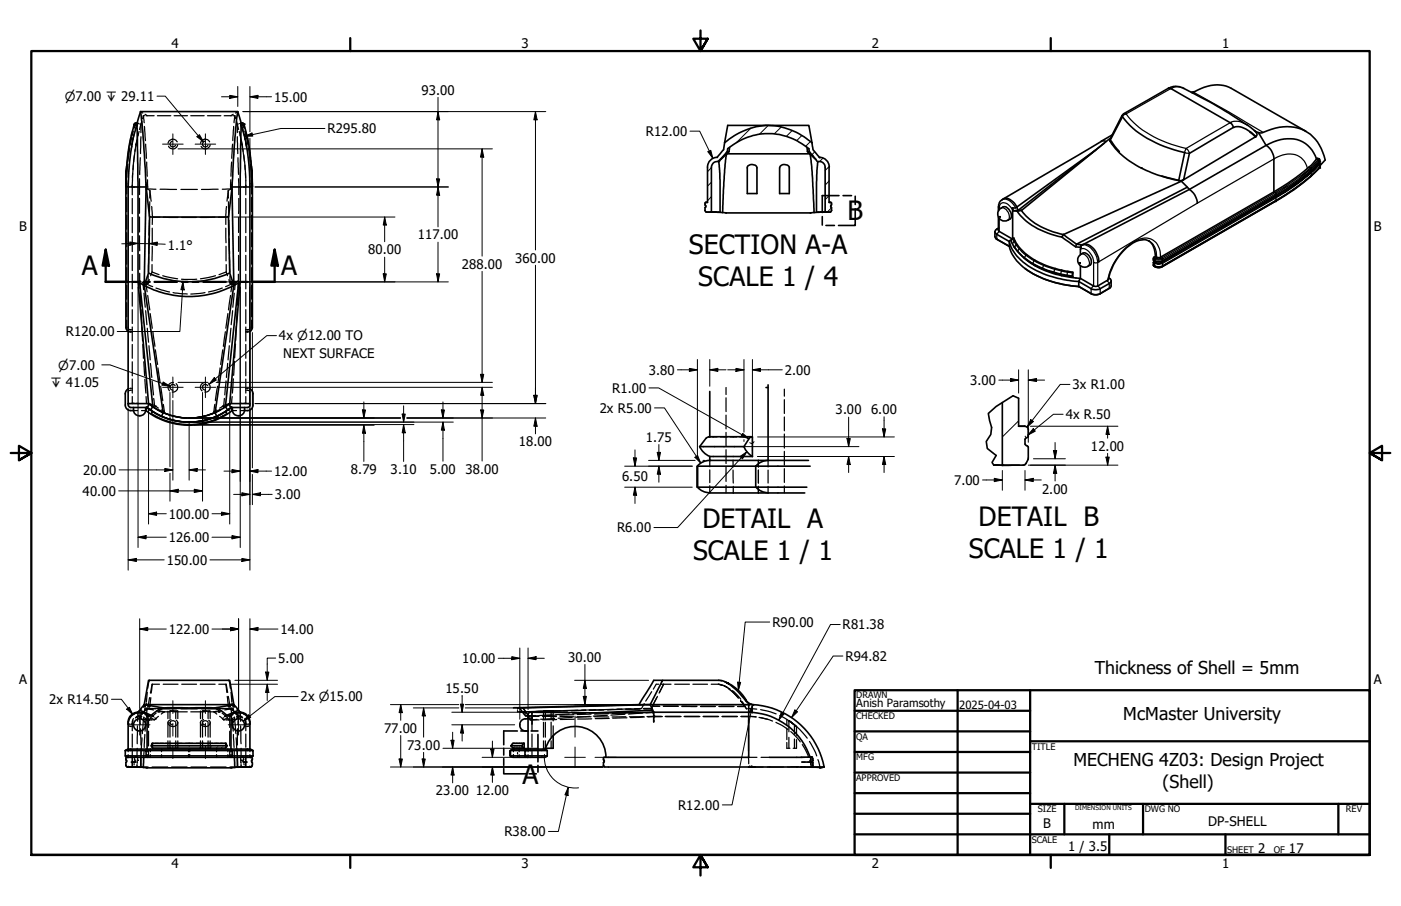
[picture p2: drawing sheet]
<svg xmlns="http://www.w3.org/2000/svg" width="432mm" height="279mm" viewBox="0 0 432 279" stroke-linecap="round" stroke-linejoin="round" font-family="sans-serif">
<defs><g id="words">
<g font-size="8.2">
<text x="261.2" y="67.9">B</text>
<text x="212.3" y="78.3">SECTION A-A</text>
<text x="25.3" y="84.8">A</text>
<text x="86.7" y="84.8">A</text>
<text x="215.2" y="88.2">SCALE 1 / 4</text>
<text x="216.5" y="162.7">DETAIL A</text>
<text x="301.6" y="162.2">DETAIL B</text>
<text x="213.6" y="172.6">SCALE 1 / 1</text>
<text x="298.6" y="172.1">SCALE 1 / 1</text>
<text x="161" y="241.7">A</text>
</g>
<g font-size="5.5">
<text x="337.4" y="208">Thickness of Shell = 5mm</text>
<text x="346.2" y="221.9">McMaster University</text>
<text x="330.8" y="236.3">MECHENG 4Z03: Design Project</text>
<text x="358.3" y="242.9">(Shell)</text>
</g>
<g font-size="4.1">
<text x="52.8" y="14.7">4</text>
<text x="160.8" y="14.7">3</text>
<text x="268.7" y="14.7">2</text>
<text x="376.7" y="14.7">1</text>
<text x="129.9" y="29.1">93.00</text>
<text x="84.5" y="31.4">15.00</text>
<text x="101" y="41.1">R295.80</text>
<text x="199.1" y="42">R12.00</text>
<text x="5.9" y="71.4">B</text>
<text x="423.4" y="71.4">B</text>
<text x="51.8" y="77.1">1.1°</text>
<text x="128.8" y="73.8">117.00</text>
<text x="113.5" y="78.4">80.00</text>
<text x="142.3" y="82.9">288.00</text>
<text x="158.7" y="81">360.00</text>
<text x="20.3" y="103.8">R120.00</text>
<text x="86" y="105">4x ⌀12.00 TO</text>
<text x="87.3" y="110.3">NEXT SURFACE</text>
<text x="200" y="115.6">3.80</text>
<text x="241.9" y="115.6">2.00</text>
<text x="299" y="118.7">3.00</text>
<text x="188.7" y="121.2">R1.00</text>
<text x="330.6" y="120.1">3x R1.00</text>
<text x="184.8" y="127.3">2x R5.00</text>
<text x="257.6" y="127.8">3.00</text>
<text x="268.5" y="127.7">6.00</text>
<text x="328.5" y="129.3">4x R.50</text>
<text x="159.9" y="137.7">18.00</text>
<text x="199.1" y="136.3">1.75</text>
<text x="336.2" y="138.9">12.00</text>
<text x="25.7" y="146.4">20.00</text>
<text x="84.5" y="146.8">12.00</text>
<text x="108.1" y="146.2">8.79</text>
<text x="120.4" y="146.2">3.10</text>
<text x="132.5" y="146">5.00</text>
<text x="143.5" y="146">38.00</text>
<text x="191.7" y="148.5">6.50</text>
<text x="294.1" y="149.5">7.00</text>
<text x="25.5" y="152.8">40.00</text>
<text x="84.7" y="153.9">3.00</text>
<text x="321.2" y="152.2">2.00</text>
<text x="52" y="160">100.00</text>
<text x="52" y="167.1">126.00</text>
<text x="190.2" y="164.2">R6.00</text>
<text x="51.4" y="174.2">150.00</text>
<text x="52" y="195.5">122.00</text>
<text x="86.4" y="195.5">14.00</text>
<text x="238.1" y="193.3">R90.00</text>
<text x="259.7" y="194.1">R81.38</text>
<text x="260.6" y="203.8">R94.82</text>
<text x="85.7" y="204.4">5.00</text>
<text x="142.5" y="204.5">10.00</text>
<text x="175.1" y="204.1">30.00</text>
<text x="5.9" y="211.1">A</text>
<text x="137.3" y="213.7">15.50</text>
<text x="423.4" y="211.1">A</text>
<text x="15.2" y="217.1">2x R14.50</text>
<text x="92.6" y="216.2">2x ⌀15.00</text>
<text x="118.4" y="226">77.00</text>
<text x="125.5" y="231.2">73.00</text>
<text x="134.4" y="245.3">23.00</text>
<text x="146.6" y="245.2">12.00</text>
<text x="209" y="249.7">R12.00</text>
<text x="155.4" y="257.9">R38.00</text>
<text x="321.6" y="255.4">B</text>
<text x="336.7" y="255.5">mm</text>
<text x="372.4" y="254.6">DP-SHELL</text>
<text x="329.2" y="262.5">1 / 3.5</text>
<text x="387.7" y="263.1">2</text>
<text x="397.3" y="263.1">17</text>
<text x="52.8" y="267.7">4</text>
<text x="160.8" y="267.7">3</text>
<text x="268.7" y="267.7">2</text>
<text x="376.7" y="267.7">1</text>
</g>
<g font-size="3.9">
<text x="19.9" y="31.2">⌀7.00 ↧ 29.11</text>
<text x="18" y="114">⌀7.00</text>
<text x="15.6" y="119.3">↧ 41.05</text>
</g>
<g font-size="3.5">
<text x="263.9" y="218">Anish Paramsothy</text>
<text x="295.7" y="218.6">2025-04-03</text>
</g>
<g font-size="2.8">
<text x="263.9" y="215.4">DRAWN</text>
<text x="263.9" y="221.8">CHECKED</text>
<text x="263.9" y="228.2">QA</text>
<text x="318" y="231.1">TITLE</text>
<text x="263.9" y="234.5">MFG</text>
<text x="263.9" y="240.9">APPROVED</text>
<text x="319.9" y="250.5">SIZE</text>
<text x="352.8" y="250.5">DWG NO</text>
<text x="414.8" y="250.4">REV</text>
<text x="318" y="259.9">SCALE</text>
<text x="378.2" y="263.1">SHEET</text>
<text x="392.6" y="263.1">OF</text>
</g>
<text font-size="2" x="331.3" y="249.9">DIMENSION UNITS</text>
</g></defs>
<!-- layer: Hatch (ANSI) -->
<g fill="none" stroke="#000" stroke-width=".31">
<path d="M231.5 39.5l-4.6 4.5M236.8 38.7l-2.7 2.7M240.8 39.2l-2.2 2.1M219.3 56.2l-1.2 1.2M219.3 51.7l-1.2 1.3M223.8 47.2l-2.7 2.6M244.2 40.3l-1.8 1.7M247.1 41.8l-1.5 1.6M249.8 43.6l-1.5 1.5M251.1 46.8l-.8 .9M253.6 48.8l-1 1M255.5 55.8l-1.2 1.3"/>
<path d="M255.5 51.4l-1.2 1.2M217.6 62.4l-.3 .3M219.3 65.2l-.3 .2M219.3 60.6l-1.2 1.3M255.5 60.3l-1.2 1.3M256.3 64.1l-1.3 1.3M313.9 129.8l-5 4.9"/>
</g>
<!-- layer: Visible Narrow (ANSI) -->
<g fill="none" stroke="#000" stroke-width=".38">
<path d="M346.4 35.1h.7l-.7 .3-.5 .6-.1-.4M364.9 27.3a3.9 3.9 0 0 0-4 0l-13.8 7.8a29.7 29.7 0 0 0 16.9 10.3l1.6 .4 13.6-8a5 5 0 0 1 5.3 .8M367.9 28.4l10.9 6.1 10.5 6.3M365.6 45.8l.5 .5 .5 1-1.5-.2zM392.6 59.2l.5 .2-35 20.2M403 51.9a5.8 5.8 0 0 0-8.6-3.8l-25.4 14.6-30.7 18.3M403.4 51.6l.5 .2a82.1 82.1 0 0 1-10.8 7.6l.2 .4a71.4 71.4 0 0 0 10.9-7.7l-.1 .5M403.9 52.8a65.1 65.1 0 0 1-10.8 8l-34.9 20.2M403.9 54.4a70.1 70.1 0 0 1-10.8 7.7M403.9 54.4v.1M404.1 52.6a72.3 72.3 0 0 1-10.8 7.6M404.1 54.2a82.1 82.1 0 0 1-10.8 7.6"/>
<path d="M404.1 52.6h.1M404.1 54.2l-.2 .2M405.8 49l.5 .1M405.9 48.9l.5 .1M406.3 49.1l-2.4 2.7 .3 .3 2.5-2.8M406.4 49l-.1 .1M406.5 50.1v.3M406.5 49h-.1M406.5 50.7l.2 .1M406.5 50.7l-2.5 2.5 .1 .1 2.6-2.5M406.5 50.4l-1.9 2.1a33.9 33.9 0 0 1-8.5 6.6l-3 1.7 .2 .2a66.9 66.9 0 0 0 10.8-7.7v.9M406.5 51.9l-2.6 2.5"/>
<path d="M406.6 50.2l.1 .3M406.6 50.2l-.1 .2M406.7 50.5l.1 .2M406.7 49.8h.1M406.7 51.8l-.2 .1M406.7 50.5h.1M406.7 49.3v.5M406.7 50.5l-.2 .2M406.7 49.2l-.3-.2 .3 .3M406.7 49.8l-2.6 2.8M406.7 51.6a58.9 58.9 0 0 1-13.4 10.2l-35 20.2a2.23 2.23 0 0 1-2.4 0M406.7 51.8h.1"/>
<path d="M406.8 50.4l-.1 .1M406.8 49.6l-.1 .2M406.8 51.6l-.3 .3M406.8 50.7v.7M406.8 51.6l-.1 .2M406.8 50.7l-.1 .1M406.8 51.4h.1M406.8 51.5v.1M406.8 50.5v.2M406.8 51.4l-2.7 2.8M406.9 51.2l-.1 .2M307.3 70.6h.4"/>
<path d="M307.7 63.8l.3 .3a1.52 1.52 0 0 1 .9-1.5 1.52 1.52 0 0 1 1.8 .5l1.4 1.7M308 67.4v4l-.8 .9 .1 1.5M308 64.1v.5M308.1 66.7l.1 .3zM308.5 64.2a2.41 2.41 0 0 1 2.6 2.9l-.4 .8M308.9 61.6a3.2 3.2 0 0 1 3.8 1.9l.4 .6M312.2 73.5l.3 .9M312.5 74.4l.7 1.2 .3-.2M312.5 74.4l-.5 .8M312.7 76.3l.5-.7 .9 1.1 .3-.1M312.9 74.3l-.4 .1M313.7 77.6l.4-.9 2.1 2 .2-.2"/>
<path d="M315.9 79.8l-.2-.3 .5-.8 2.5 1.7-.4 .9 .2 .2M333 76.8a2.98 2.98 0 0 1 3.5 2.1l.6 2.1h1.2M333.2 78.4a2.15 2.15 0 0 1 2.5 2.1l.1 .8-.5 .8M333.3 75.7a3.6 3.6 0 0 1 4.1 2.4l.6 1.1 .3 1.8M354.2 74.4a5.2 5.2 0 0 1 2.3 4.9M355.5 79.7l.4 .2v.5M355.7 79.3l.4 .3M356 79.6l1.1 .2 1-.2 .2 .2a1.75 1.75 0 0 1-2.4 0zM357.7 79.3a5.2 5.2 0 0 0-4.3-5.9 11.8 11.8 0 0 0-9 6l-2.1 3.9-.9 3.1M393.1 60.4v.2l-35 20.2v-.3M393.1 62.1h.1M393.3 60.2l-35 20.3"/>
<path d="M393.3 60.2v-.4l-35 20.1a.82 .82 0 0 1-1 .7l-1.4-.2M393.3 61.8l-35 20.2-.2 .3 35-20.2M393.3 60.2l-.1 .1M393.3 61.8v-.8l-35 20.2M393.3 61.8l-.2 .3M318.9 80.2l-.2 .2 .7 .4 2.2 1.1-.3 .8 .3 .3M321.8 81.7l-.2 .2 3.5 1.2-.3 .8 .3 .3M325.2 82.8l-.1 .3 2.1 .5-.3 .9 .2 .3M327.2 83.3v.3l1.8 .3v1.3M329.1 83.7l-.1 .2 1.6 .3M332.7 81l.2 .2zM337.1 81v7.2l-.8 .8 .1 1.6"/>
<path d="M338.3 81v7.2l.8 .8-.1 1.6M341.1 86.6l.8 .8-.1 1.6M341.7 85.7l.1 .1M355.5 81l.4 .2v.8M355.5 80.1l.4 .3M355.6 80.8l.4 .2 .1-.2 .6 .3 1.4-.3 .1 .2M355.6 82l.4 .3M355.9 80.4v.1M355.9 82h.1M355.9 82l-.4-.2 .4 .2M355.9 82l.1 .3M356 82.3l1.1 .2 1-.2"/>
<path d="M356.1 80.5v.3l-.4-.2M356.6 80.7h1M358.2 81l.1 .2M358.2 81l-.7 .3-1.6-.2a2.3 2.3 0 0 0 2.4 .1M358.3 81.2v.8l-.3 .1-1.1 .1-1-.2"/>
</g>
<!-- layer: Visible (ANSI) -->
<g fill="none" stroke="#000" stroke-width=".51">
<path d="M41.3 38.5a.55 .55 0 0 1 .4-.6 .55 .55 0 0 1 .7 .3l-.2 .5M41.3 38.5l-1.5 6.3-.7 6.4M41.3 38.5h.1M42.2 38l-.6 .1-.1 .4 .3 .1M42.2 38.7l.3 19M42.2 38.7l-1 3.1-.5 2.6M43.3 34.4l.7 6 1 16.4M43.3 34.4h30M43.3 34.4l-1.1 3.6M73.3 34.4l1.1 3.6M73.3 34.4l-.9 8.2-.9 14.2M74.3 38.7l-.3 19h-2.5v-.9"/>
<path d="M74.3 38.7l1.6 5.7M74.4 38h-.2l.1 .7M74.4 38h.5l.3 .5M74.4 38h.4l.3 .3v.2l-.3 .1M75.2 38.5h.1M75.2 38.5l1.5 6.3 .8 6.4M345.8 35.6l-3.8 7.5a20.7 20.7 0 0 0 10.6 9.1l4 1.7 6.7 1.8M360.2 27.2a5.1 5.1 0 0 1 4.7 .1 144.1 144.1 0 0 1 21.9 13.1 1.05 1.05 0 0 1 .3 1.7 8.2 8.2 0 0 0-6.4-3l-14.1 8.2-1.8 8.1 22.3-13.3-1.9-1.4M360.2 27.2h.5l18.5 10.6 .7 .9 .2 .6M360.2 27.2l-13.8 7.8-.5 .6M368 28.3l-.5 .3a13.2 13.2 0 0 1 11.2-1.7l23.8 13.6M368.1 28.3l-.9 .1"/>
<path d="M38.8 57.7v43.2l.2 .8 .5 .5M39.1 51.2l-.3 6.5zM39.5 57.7v66.8M39.5 57.7h3M40.7 44.3l-.8 5.6-.4 7.8M42.5 57.7v29.2h-3M45 56.8v.9h-2.5M45 56.8l1.1 10.1h24.3l1.1-10.1M45 57.7l-.6 30.3M71.5 57.7l.6 30.3M75.9 44.3v.7a70.2 70.2 0 0 1 1.1 12.7M77 57.7v66.8"/>
<path d="M77 57.7h-3v29.2h3M77.5 51.2l.3 6.5zM77.8 57.7v43.2l-.2 .8-.6 .5M221.5 49.8l.4 5.8v9.9l-1.7-.1h.4M223.3 44a19.6 19.6 0 0 1 25.1-1.4l1.9 1.4M223.3 44a5.1 5.1 0 0 1-1.8 3.9l-.5 .7a2.9 2.9 0 0 0-2.9 2.9v10.9h-.5M223.3 44l1-5.3h25l1 5.3M224 47.5l-.7 5-.6 13M224 47.4h25.6M224 47.4l-1.8 1.7M224.2 46.7l-2.6 3.2a1.74 1.74 0 0 0-2.3 1.7v13.8h-1.7l-.3-.5v-.8M224.2 46.7l.1-.9a19.1 19.1 0 0 1 25 0l.1 .9"/>
<path d="M224.2 46.7h.5l-.7 .7M224.9 45.5l-.2 1.2M230.5 51.2a1.79 1.79 0 0 1 2.8 .6v7.9h-3v-8.1zM240.5 51.2a1.74 1.74 0 0 1 2.8 .6v7.9h-3v-7.9zM248.7 45.5a1.69 1.69 0 0 0 .9 1.9M248.9 46.7h.5M249.4 46.7l2.6 3.2a1.74 1.74 0 0 1 2.3 1.7v13.8l1.8-.1M249.6 47.4l1.8 1.7M249.6 47.5l.7 5.6 .6 12.4M250.3 44v.5a4.9 4.9 0 0 0 1.8 3.5l.5 .5a3 3 0 0 1 3 3M252.1 49.8l-.4 6.3v9.4l1.7-.1h-.4M255.5 51.6v10.8h.5"/>
<path d="M337.8 46.2l-24.4 17.6M340.4 44.1l-26.6 20.8M340.9 43.6l-1.2-.2-30.5 17.9M342.2 42.7l-27.4 22.2M342.7 41.7l-3.3 1.9M345 46.7l-2.5-3.1-.4-.2 3.8-7.4a30.7 30.7 0 0 0 17.6 10.7l1.6 .4-1.8 8.6M358.1 54.3l5.2 1.3M364.1 55.9l1.9 1.8M364.1 55.9l-36.3 16.4M364.7 55.5l-.6 .4M364.7 55.5l-1.4 .2M364.8 55.4l-.1 .1"/>
<path d="M386.6 40.3a2.87 2.87 0 0 0 2.7 .5 13.9 13.9 0 0 1 13.7 0 12.9 12.9 0 0 1 5.4 8.5l-1.5 1.7M387.9 40.9l2.3 3.9M390.2 44.8l-23.6 13.6a5.2 5.2 0 0 1 2.4 4.3M390.2 44.8a5 5 0 0 1 2.4 4.2v10.2M390.2 44.8a12 12 0 0 1 11.3-1l1.5 1 1.4 1.5 1.4 2.7M392.6 59.2l-35.1 20.2h-.8l-.6-.3M405.8 49l.2-.2 .7 .2 .1 .7-.3 .3M405.8 49a36.2 36.2 0 0 1-9 7.6l-4.2 2.6M406.3 49.1l.3 .9M406.3 50.2l.2 .5M406.5 50l.3 .5-.1 1.3M406.5 50a52.1 52.1 0 0 1-13.3 10.3l-34.9 20.2a2.84 2.84 0 0 1-2.8-.3v-.6l.6-.5"/>
<path d="M406.7 51.8a58.5 58.5 0 0 1-13.6 10.3l-35 20.2a2.09 2.09 0 0 1-2.6-.5l.2-1.5M406.7 50.8v.8M406.7 51.8h.1M46.1 66.9l-.3 17.3-1.4 3.8M70.4 66.9l.4 17.3 1.3 3.8M217.4 63.9l-.1 .1M217.4 63.3l.2 .5-.2 .1M217.5 62.4l-.2 .2 .1 .6M217.6 62.4h.5M218 65.4l4.7 .1M219.3 65.4h.5M219.5 65.4h.7"/>
<path d="M222.7 65.5h28.2M223.6 65.6l.3 .1M250 65.6l-.3 .1M253.4 65.4h.7M253.7 65.4h.6M254.3 65.4l-3.4 .1M254.3 65.4h.1M254.4 65.4h1.2M255.5 62.4h.5M256 63.4v.4M256.1 62.4l.2 .3-.1 .5M256.1 63.8l.1 .1"/>
<path d="M256.2 63.3l-.1 .1M256.2 63.9l.1 .1M256.3 64.1l-.2 1.2M306.6 71.4v1.6l.4 .6 4.1 2.3M307 73.7l4.1 2.3M307.7 66.9l.1 4.4 4.2 2.4M307.7 70.4a1.02 1.02 0 0 0-1 .7 1.02 1.02 0 0 0 .5 1.2l3.9 2.2v1.4M308 64.6a1.79 1.79 0 0 1 1.8-.8 1.79 1.79 0 0 1 1.5 1.3 1.8 1.8 0 0 1 .3 2.1 1.8 1.8 0 0 1-1.8 .9 2.14 2.14 0 0 1-2.1-1.2 2.14 2.14 0 0 1 .3-2.3zM309.2 61.3a3.7 3.7 0 0 1 4.2 2.5M309.2 61.3a2.54 2.54 0 0 0-1.5 2.5v1.2M311.1 75.9a13.4 13.4 0 0 0 7.5 8.6 36.3 36.3 0 0 0 13.9 3.8l4.2 2.4h2l3.6-2.1 .2-2M312 73.8l-.8 .4a7.7 7.7 0 0 0 2.8 5.4 28.6 28.6 0 0 0 17.3 7.1l1.2 .1 .5-.9"/>
<path d="M312 64.1l.1 9.6M312 64.1l.2 .5a.99 .99 0 0 0 1.3 .6 20 20 0 0 0 11.6 7.4l2.1 .5M312.2 73.5l.3-.1a13.4 13.4 0 0 0 7.1 7.2 40.6 40.6 0 0 0 11 3.4l-.1 1.2a28.4 28.4 0 0 1-16.4-7.2l-2.3-3.1-.2-.7zM312.4 75.8a21.9 21.9 0 0 0 13.7 8.7l4.5 .8M313.4 63.8l.3 1.1M313.4 63.8l-.5 .3h-.9M314.8 64.9a20.6 20.6 0 0 0 13 7.4M314.8 64.9l-2.5 .1M314.8 64.9l-1.3 .3M315.5 79.4a29.9 29.9 0 0 0 17.5 6.5M327.2 73.1l3.3 2.3a4.3 4.3 0 0 0 2.7 .9M327.8 72.3l4 3 1.8 .2"/>
<path d="M327.8 72.3l-.6 .8M332.5 79.1a1.83 1.83 0 0 1 1.8-1.1 1.83 1.83 0 0 1 1.6 1.3 1.94 1.94 0 0 1-.1 2.6 1.94 1.94 0 0 1-2.6 .2 2.16 2.16 0 0 1-.7-3zM333.2 76.3a.94 .94 0 0 1 1.3-1.1 5.6 5.6 0 0 1 4.2 5.5M333.2 76.3l-.2 2.2M333.8 75.4l32.8-17-.6-.7-34.2 17.6-.3 .8M354 74.2a5.9 5.9 0 0 1 2.1 4.9M354.2 74.4a6 6 0 0 0-6.5 1.6 18.3 18.3 0 0 0-6.1 10.3l-3.3 1.9-.7 .1-4.6-2.4M43.1 87.2l1.3 .8M44.4 88a29.5 29.5 0 0 0 27.7 0M44.4 88l5.9 39.3M45.8 84.2a30 30 0 0 0 25 0M72.1 88l-5.8 39.3"/>
<path d="M73.5 87.2l-1.4 .8M315.9 82.8a32.9 32.9 0 0 0 16.6 5.6M330.6 83.9v1.4l-.1-.1M332.5 88.4l3.9 2.2a2.96 2.96 0 0 0 2.6 0l3.1-1.8M333 81.9v4M341.7 85.7l.8 .7-.3 .8-3.5 2h-2l-4.2-2.4v1.6M39.5 119.9l-.5 .5-.3 .7-.1 3.8a1.68 1.68 0 0 0 1.7 1.7M77 119.9l.6 .5 .4 1v3.5l-.5 1.2a2.33 2.33 0 0 1-2.1 .5M236.1 119.5h.6M236.7 118.7v23.3M39.5 124.5h6.3l-.1 .8-.5 .3M39.5 124.5l.1 .7 .7 .5"/>
<path d="M40.3 126.6h.8M40.3 125.7h5M41.1 125.7a1.96 1.96 0 0 0 1.9 2.5 1.96 1.96 0 0 0 1.9-2.5M44.9 126.6h.1M45.2 125.6l1.2 .9M45.2 125.6l.1 .1M45.3 125.7a20.8 20.8 0 0 0 21.5 2.7M45.3 125.7l-.3 .9a21.8 21.8 0 0 0 26.6 0l-.4-.9M47.1 126.9l-.5 .7a22 22 0 0 0 23.4 0l-.5-.7M47.1 125.4l-4-38.2-.6-.3 3.3 37.6 2 1.4 2.5 1.4M47.1 125.4l-.7 1 1.9 1.2 1.5 .8 .5-1.1M47.1 125.4l3.1 1.8"/>
<path d="M49.4 128.2l.1 .1a21.1 21.1 0 0 0 17.6 0l.1-.1M50.3 127.3a20.2 20.2 0 0 0 16 0M66.3 127.3l2.5-1.4 2-1.4 3.2-37.6-.5 .3-4 38.2 .7 1-3.4 2M66.3 127.3l.5 1.1M71.2 125.7l-4.4 2.7M71.3 125.6l-1.2 .9M71.3 125.6l-.5-.4v-.7h6.2v.7l-.4 .4-5.4 .1M71.3 125.6l-.1 .1M71.6 126.6h.1M71.6 125.7a1.95 1.95 0 0 0 1.8 2.5M75.4 125.7a1.93 1.93 0 0 1-2 2.5M215.6 137.7l1.1 1.6 2 1.4"/>
<path d="M215.6 137.7h13.7M217.6 135.1l-2 2.6M218.4 134.7h13.2M218.5 134.7l-.8 .4M218.8 120.7v14M229.3 137.7l1.6-2.6 .5-.4h.5v6.1M229.3 137.7a6.2 6.2 0 0 0 2.6 3.1M308.9 124.1v19.3h6.4M313.9 131.4h1.8M313.9 122.8v8.6M313.9 131.4h2M315.9 135.4v1.6"/>
<path d="M315.9 131.5a.98 .98 0 0 1 1 1M316 136.9l.5 .5M316.5 137.5l.4 .5M316.5 135l-.5 .5M316.9 138v3.7l-.9 1.4-.7 .3M316.9 132.5v2l-.4 .4M214.9 150.2l2 1.4 1.8 .4M214.9 143.8v6.4v-6.4M214.9 150.2h33.8M214.9 143.8h34.8M218.7 142l-2.3 .6-1.5 1.1M218.8 142h17.9"/>
<path d="M218.8 152h29.2M218.8 140.8h13.1M218.8 140.8v1.2M232.9 143.8v6.4M233 150.2l2 1.4 1.8 .4M236.7 142h12.5M236.8 142l-2.4 .6-1.4 1.1M306.3 143.4l2.6 .1M306.3 143.4h1.7M306.8 143.4l2.1 .1M308.9 143.4v.1M314.2 143.4l-5.3 .1"/>
<path d="M42.5 219.7l-1.2 .5M42.5 219.6a3 3 0 0 0-3 3.1M42.5 219.6l.6-.6 3.5 1.6M42.5 219.6l.1 .1M44.4 217.3h27.7M44.4 217.3l-1.3 1.7M44.4 217.3l1.4-7.5h25l1.3 7.5M44.4 217.3l5.9 1M72.1 217.3l1.4 1.7M72.1 217.3l-5.8 1M73.9 219.7l-.4-.7-3.6 1.6M74 219.6a3 3 0 0 1 3 3.1"/>
<path d="M74.1 219.7l1.1 .5M160 218.2l2 2.6h.8M160 218.2l-1.8 .1M160 218.2l1.2 .1M161.2 218.3l1.6 2.2v10.5M164 219.6l18.8 .2 18.7-.2v3M164 219.6v3.7M164 219.6l-.8 .1-.4 .7M183.7 219.8l17.5-.8 .3 .6h29.3v14h-44.6l-.2 .2 .1 .6M197 217.3h3.4M197 217.3l4.5-7.5h2.7l-3.8 7.5M197 217.3l-37.4 .9"/>
<path d="M200.4 217.3l.8 1.7M200.4 217.3l-39.2 1M200.4 217.3h30.4M204.2 209.8h17.3a9.4 9.4 0 0 1 6 3.6l1.8 2a3.9 3.9 0 0 0 4.3 2 23.8 23.8 0 0 1 20.4 19.1M224.3 210.7l.5 .2-1-.5a12.9 12.9 0 0 1 5.5 4.5l.7 1M229.9 215.9l1 1 1.3 .4M231.6 217.2l-.8 .1v2.3a20.5 20.5 0 0 1 18.9 13.9M38.6 233.1l.9 .5h-.4M38.8 236l.2 .4M38.9 235.1l-.1 .9M38.9 234.4l.1 .1M39 234.9l-.1 .1"/>
<path d="M39 236.4l.2 .1M39 233.6l-.2 .2 .1 .6M39.1 233.6h38.4l.2 .2M39.1 234.5v.4M39.4 236.5h1.4M39.5 222.6v8.4h37.5v-8.4M39.5 231.1l-.9 .4M40.8 236.5l3.4 .2M40.8 233.6v2.9h-1.6M40.8 236.5h.5M42.1 236.5h-.4M43.4 233.6v3l-2.4-.1"/>
<path d="M44.2 236.7h28.2M44.3 233.6l-.1 3.1M45.1 236.7l.3 .1M45.8 220.8a3.7 3.7 0 0 0-4-.9 3.7 3.7 0 0 0-2.3 3.4M46.6 230l.3-.8h22.8l.3 .8M46.6 230h23.4l-.5 .7h-22.4zM70.7 220.8a3.7 3.7 0 0 1 4-.9 3.7 3.7 0 0 1 2.3 3.4M71.2 220.8h-1l-3.4-2.6h-17l-2.7 2a2.25 2.25 0 0 1-1.9 .6l.1 10.2-.3 .5h33v1.6M71.2 220.8h.1M71.3 220.8l-.1 10.2 .4 .5v1.6h-26.6v-1.6h-6.4v1.6h6.4l.3 .5M71.4 236.7l-.3 .1M72.3 233.6l.1 3.1"/>
<path d="M73.2 233.6v3l1.7-.1h-.5M74.9 236.5h.7M75.2 236.5h.6M75.8 236.5l-3.4 .2M75.8 236.5h1.3M75.8 233.6v2.9h1.5M77.1 231.1l.9 .4M77.5 234.5v.4M77.5 234.9l.1 .1M77.6 236.4l-.2 .1M77.6 235.1l.1 .1M77.6 234.4l-.1 .1"/>
<path d="M77.7 234.3l-.1 .1M77.7 236v.1M77.7 236.1l-.1 .3M77.8 233.8v.5M77.8 235.1v.9M78 233.1h-6.4l-.4 .5M78 233.1l-.9 .5h.4M157.3 231.5v1.6v-1.6M157.3 231.5h11.4v1.6M157.5 230l.8 .7h3.2M158.1 229.2l-.6 .8h3.3M158.2 229.2h3.3"/>
<path d="M158.2 231.1l-.9 .4M158.2 231l9.9 .1M160.2 223.4a1.93 1.93 0 0 0 2.6 2M160.8 230l.7-.8v1.5M160.8 230l.7 .7M161.8 231.5v1.6l.9 .5M162.7 231.1l-.9 .4M162.8 221.7a1.95 1.95 0 0 0-2.6 1.7M168.1 231.1l.6 .4M168.1 231.1a9.5 9.5 0 0 1 10.4-7 9.5 9.5 0 0 1 8.3 9.4M168.7 233.1h-11.4l.9 .5M168.7 233.1l-1 .5h-9.5"/>
<path d="M170.5 226.8v4h-2.4M186 236l.2 .4M186.1 235.1l-.1 .9M186.1 234.4l.1 .1M186.2 234.9l-.1 .1M186.2 236.4l.2 .1M186.2 234.5v.4M186.4 236.5h44.4M230.8 236.5h1.9M232.7 236.5h.1M247.1 235h2.8M247.9 236.5l2.2 .1"/>
<path d="M249.8 233.5a.7 .7 0 0 1 .6 .9M249.8 233.5l.1 1.5M249.8 233.5l-12.6 .1M249.9 235h.4l.2 .3v.8l-.4 .4h-19.3M249.9 236.5h4.1M249.9 235.1v.8M250.1 236.6l2.6 .2M250.4 234.5v.7M250.4 236.5l-.3 .1M250.4 234.4v.1M254 236.5l-1.3 .3"/>
<circle cx="43" cy="223.6" r="1.87"/>
<circle cx="73.5" cy="223.6" r="1.87"/>
</g>
<g fill="#000">
<circle cx="41.4" cy="38.3" r=".25"/>
<circle cx="41.5" cy="38.5" r=".25"/>
<circle cx="41.5" cy="38.3" r=".25"/>
<circle cx="75.1" cy="38.3" r=".25"/>
<circle cx="75.2" cy="38.3" r=".25"/>
<circle cx="360.9" cy="27.3" r=".25"/>
<circle cx="379.2" cy="37.8" r=".25"/>
<circle cx="221" cy="48.6" r=".25"/>
<circle cx="252.5" cy="48.6" r=".25"/>
<circle cx="351.7" cy="51.8" r=".25"/>
<circle cx="386.7" cy="42.3" r=".25"/>
<circle cx="406.7" cy="49.9" r=".25"/>
<circle cx="406.7" cy="51.8" r=".25"/>
<circle cx="219.3" cy="65.4" r=".25"/>
<circle cx="254.3" cy="65.4" r=".25"/>
<circle cx="327.2" cy="73.1" r=".25"/>
<circle cx="393.1" cy="62.1" r=".25"/>
<circle cx="393.2" cy="60.3" r=".25"/>
<circle cx="46.4" cy="126.4" r=".25"/>
<circle cx="50.3" cy="127.3" r=".25"/>
<circle cx="66.8" cy="128.4" r=".25"/>
<circle cx="70.2" cy="126.5" r=".25"/>
<circle cx="218.8" cy="142" r=".25"/>
<circle cx="45" cy="217.3" r=".25"/>
<circle cx="66.8" cy="218.2" r=".25"/>
<circle cx="70.3" cy="217.3" r=".25"/>
<circle cx="70.8" cy="217.3" r=".25"/>
<circle cx="71.5" cy="217.3" r=".25"/>
<circle cx="71.6" cy="217.3" r=".25"/>
<circle cx="160" cy="218.2" r=".25"/>
<circle cx="201.3" cy="217.3" r=".25"/>
<circle cx="40.8" cy="236.5" r=".25"/>
<circle cx="75.8" cy="236.5" r=".25"/>
<circle cx="158.2" cy="231" r=".25"/>
<circle cx="249.9" cy="235" r=".25"/>
<circle cx="250.1" cy="233.5" r=".25"/>
<circle cx="250.1" cy="235" r=".25"/>
</g>
<!-- layer: Visible Narrow (ANSI) -->
<g fill="#000">
<circle cx="406.7" cy="51.8" r=".19"/>
<circle cx="406.8" cy="50.7" r=".19"/>
<circle cx="356" cy="82.3" r=".19"/>
</g>
<!-- layer: Hidden (ANSI) -->
<g fill="none" stroke="#000" stroke-width=".38">
<path d="M41.5 38.5l-.4 1M41.8 38.2l-.4 1.3M42 38.6l-.3 1.5M42.1 38h.3M42.1 38.3l-.1 .2M42.2 38v.2zM42.3 38h.1M42.4 38l.3 .1M43.1 38.2l.3 .1v2.6M43.3 34.4l.7 .5M43.7 37.4l-.7 2.5M44.2 35.7l.2 2.1"/>
<path d="M44.2 35.7h.4M44.2 35.7l-.3 .9M44.5 39l.3 4.4M44.7 35.2l.7 .5M45 35.7h2.5M48.5 35.7h4.1M53.7 35.7h4.1M58.8 35.7h4.1M63.9 35.7h4.2M69.1 35.7h2.5M71.9 35.2l-.8 .5M71.9 35.7h.5"/>
<path d="M72 39l-.2 4.4M72.4 35.7l-.3 2.1M72.4 35.7l.2 .9M72.9 37.4l.6 2.5M73.3 34.4l-.7 .5M73.5 38.2l-.3 .1v2.6M74.2 38l-.3 .1M74.2 38h.1M74.2 38h.3M74.3 38l.1 .2M74.4 38v.2M74.4 38.3l.1 .2"/>
<path d="M74.5 38.6l.4 1.5M74.7 38.2l.5 1.3M75.1 38.5l.3 1M39.1 55.7v4.1M39.2 49.5l-.1 1.7M39.4 50.7l-.3 4M39.6 57.3l-.1 .4zM39.6 56.5v.3zM39.8 45.3l-.5 3.4M40 45.7l-.6 4M40.4 42.3l-.5 2.1M40.6 42.4l-.5 2.4"/>
<path d="M40.6 44.7v.6M40.7 44.4h.1M40.8 57.7h.7M40.8 57.1v.6M40.8 57.7h.1M40.8 57.3v.4M40.8 57.7v2.4M40.9 53.5l-.1 4.2M40.9 43.3l-.1 .8M40.9 40.4l-.5 1.4M41.1 50.9l-.3 3.8M41.1 40.4l-.4 1.4"/>
<path d="M41.3 41.5l-.3 1.6M41.5 47.8l-.5 4.5M41.7 46l-.5 3.9M42.2 43.2l-.6 3.5M42.2 57.7h.8M42.6 41.5l-.7 3.6M42.9 40.5l-.4 1.3M43 57.7v2.3M43 55.1v2.6M43.2 48.6l-.1 5.2M43.4 42.2l-.1 5.2M44.9 44.4l.2 4.4"/>
<path d="M45.2 50l.2 4.4M45.5 55.4v2.4M45.5 58.3l2.6 .1M45.5 58.1v.2M45.5 58.3l.2 .2M46 58.6l.2 .2v2.3M46.2 58.8l.4 3.2M49.3 58.4h5.1M53.1 43.6a.88 .88 0 0 0-.5 1.4 .88 .88 0 0 0 1.5-.2M54.6 43.8a1.48 1.48 0 0 0-1.6-.9 1.48 1.48 0 0 0-1.2 1.3M54.7 44.7a1.48 1.48 0 0 1-1.2 1.2 1.48 1.48 0 0 1-1.6-.8M55.8 58.4h5"/>
<path d="M63.2 43.6a.88 .88 0 0 0-.6 1.4 .88 .88 0 0 0 1.5-.2M64.6 43.8a1.47 1.47 0 0 0-1.6-.9 1.47 1.47 0 0 0-1.2 1.3M64.8 44.6a1.49 1.49 0 0 1-1.2 1.3 1.49 1.49 0 0 1-1.6-.8M67.2 58.4h-5.1M70.4 58.8l-.4 3.2M70.4 58.8v2.3M70.6 58.6l-.2 .2M71.1 58.3l-2.6 .1M71.1 58.1v.2M71.1 58.3l-.3 .2M71.1 55.4v2.4M71.4 50l-.2 4.4"/>
<path d="M71.7 44.4l-.3 4.4M73.2 42.2l.1 5.2M73.3 48.6l.2 5.2M73.5 55.1l.1 2.6M73.6 57.7h.7M73.6 57.7v2.3M73.7 40.5l.3 1.3M74 41.5l.7 3.6M74.4 43.2l.5 3.5M74.8 46l.6 3.9M75.1 57.7h.7M75.1 47.8l.5 4.5"/>
<path d="M75.2 41.5l.4 1.6M75.4 50.9l.3 3.8M75.4 40.4l.4 1.4M75.6 53.5l.2 4.2v-.4M75.7 40.4l.4 1.4M75.7 43.3l.1 .8M75.8 57.1v3M75.9 44.3h.1M75.9 44.4h.1M75.9 44.7l.1 .6M75.9 42.4l.5 2.4M76.2 42.3l.4 2.1"/>
<path d="M76.6 45.7l.5 4M76.8 45.3l.4 3.4M77 56.5v.3zM77 57.3v.4zM77.2 50.7l.3 4M77.3 49.5l.2 1.7M77.5 55.7v4.1M39.1 60.9v4.4M39.1 66.4v4.3M39.1 71.8v4.3M39.1 77.2v4.3M40.8 61.2v4.7"/>
<path d="M40.8 67.1v4.7M40.8 72.9v4.7M40.8 78.7v4.7M43 61.2v4.6M43 66.9v4.7M43 72.7l.1 4.6M43.1 78.5v4.6M45.8 79.4l-.1 4.5M45.9 73.7l-.1 4.5M46 67.9l-.1 4.6M46.2 62.2l-.2 4.6M46.7 63.7l.3 3.2"/>
<path d="M46.9 75.9v4.6M46.9 70.4v4.5M47 66.9l2.2 .1M47 66.9l-.1 2.3M50.4 67l4.5 .1M56 67.1h4.5M66.2 67l-4.5 .1M69.6 66.9l-2.3 .1M69.6 66.9v2.3M69.6 70.4l.1 4.5M69.7 75.9v4.6M69.8 63.7l-.2 3.2"/>
<path d="M70.4 62.2l.1 4.6M70.5 67.9l.1 4.6M70.6 73.7l.1 4.5M70.7 79.4l.2 4.5M73.5 78.7v4.7M73.5 72.9v4.6M73.5 67.1v4.6M73.6 61.2l-.1 4.6M75.8 61.2v4.7M75.8 67.1v4.7M75.8 72.9v4.7M75.8 78.7v4.7"/>
<path d="M77.5 60.9v4.4M77.5 66.4v4.3M77.5 71.8v4.3M77.5 77.2v4.3M39.1 98.7l.1 2.8M39.1 82.5v4.4M39.1 87.9v4.4M39.1 93.3v4.4M40.8 86.9h.7M40.8 84.6v4.5M40.8 90.2v4.2M40.8 95.5v4.3"/>
<path d="M42.4 86.9h.7l.1 2.1M43.1 86.6l.3 .2M43.1 84.3v2.3M43.1 86.6v.1M43.1 86.8v.1M43.2 90.1l.2 4.3M43.5 95.5l.2 4.3M43.7 87l.7 .4M44.1 87.2l.2 2.1M44.4 90.4l.4 4.3M44.7 87.6l.3 .2M44.9 95.8l.4 4.3"/>
<path d="M45 87.8l.3 2.2M45 87.7v.1M45.1 87.5l2 .9M45.1 87.5l-.1 .1M45.3 87.4l-.2 .1M45.5 91.1l.7 4.5M45.7 87.4h-.2M45.7 85.1v2.3M46 86.2l-.3 1.2M46.3 96.7l.6 4.5M46.9 83.9l-.5 1.1M46.9 83.9l2.1 .8"/>
<path d="M46.9 81.6v2.3M48.1 88.8l4.2 1.2M50.2 85l4.5 1M53.3 90.2l4.4 .5M55.9 86.1h4.7M63.2 90.2l-4.4 .5M66.4 85l-4.6 1M68.5 88.8l-4.2 1.2M69.7 83.9l-2.2 .8M69.7 83.9l.4 1.1M69.7 81.6v2.3M70.2 96.7l-.6 4.5"/>
<path d="M70.5 86.2l.4 1.2M70.9 85.1v2.3M70.9 87.4h.2M71.1 91.1l-.7 4.5M71.3 87.4l.2 .1M71.5 87.5l-2 .9M71.5 87.8l-.3 2.2M71.5 87.5v.1M71.5 87.7v.1M71.7 95.8l-.5 4.3M71.8 87.6l-.3 .2M72.2 90.4l-.4 4.3"/>
<path d="M72.5 87.2l-.2 2.1M72.5 87.2l-.3 .2M72.8 87l-.3 .2M73.1 95.2l-.2 4.4M73.3 89.8l-.1 4.3M73.5 86.6l-.3 .2M73.5 84.6v2.3M73.5 86.9h.7M73.5 86.6l-.1 2.1M73.5 86.6v.1M73.5 86.8v.1M75 86.9h.8"/>
<path d="M75.8 84.6v4.5M75.8 90.2v4.2M75.8 95.5v4.3M77.5 98.7l-.2 2.8M77.5 82.5v4.4M77.5 87.9v4.4M77.5 93.3v4.4M39.5 102.2l.3 .2M39.5 100.9l.1 .4M39.6 102l.8 .2M39.8 119.8l-.3 .1M39.9 101.6l.5 .1"/>
<path d="M40 119.8h.4M40 102.4h.4M40.6 119.8h.2M40.6 102.4h.2M40.6 102.2h.2M40.6 101.7h.2M40.8 100.8v4.4M40.8 106.2v4.3M40.8 111.6v4.3M40.8 116.9v4.3M43.7 100.8l.2 4.4M44 106.2l.2 4.3"/>
<path d="M44.3 111.6l.3 4.3M44.6 117l.4 4.2M45.4 101.2l.4 4.3M45.9 106.6l.4 4.4M46.4 112.1l.4 4.3M46.9 117.5l.4 4.3M47.1 102.3l.7 4.5M47.9 107.9l.7 4.5M48.7 113.5l.6 4.5M49.5 119.1l.7 4.5M53.5 117.9a1.52 1.52 0 0 0-1.6 .9 1.52 1.52 0 0 0 .4 1.7M54 118.9a.87 .87 0 0 0-1.5 .2 .87 .87 0 0 0 .8 1.2"/>
<path d="M54.3 118.3a1.49 1.49 0 0 1 .4 1.8 1.49 1.49 0 0 1-1.6 .8M63.4 117.9a1.49 1.49 0 0 0-1.5 .9 1.49 1.49 0 0 0 .4 1.7M64 118.9a.87 .87 0 0 0-1.5 .1 .87 .87 0 0 0 .9 1.3M64.3 118.3a1.49 1.49 0 0 1 .3 1.7 1.49 1.49 0 0 1-1.5 .9M67.1 119.1l-.7 4.5M67.8 113.5l-.6 4.5M68.6 107.9l-.6 4.5M69.5 102.3l-.7 4.5M69.7 117.5l-.4 4.3M70.2 112.1l-.4 4.3M70.7 106.6l-.4 4.4M71.2 101.2l-.4 4.3"/>
<path d="M71.9 116.8l-.3 4.4M72.3 111.4l-.3 4.4M72.6 106l-.3 4.4M72.8 100.6l-.2 4.4M75.8 100.8v4.4M75.8 106.2v4.3M75.8 111.6v4.3M75.8 116.9v4.3M75.8 119.8h.1M75.8 102.4h.1M75.8 102.2h.1M75.8 101.7h.1"/>
<path d="M76.1 102.4h.4M76.1 119.8h.4M76.6 101.6l-.5 .1M76.8 119.8l.2 .1M76.9 102l-.8 .2M77 100.9l-.1 .4M77 102.2l-.2 .2M223.8 119.5v2.2M39.5 124.5h.6M39.6 120.7l-.1 .4M40.4 120.3l-.5 .2M40.6 124.4h.5"/>
<path d="M40.6 120.3h.2M40.8 122.3v2.2l.6-.1M41.1 126.6h1.3M42 124.4l.7 .1M43.6 126.6h1.3M45 122.3l.1 2.2M45.2 125.6h.1M45.3 125.7h.1M45.3 125.7l.4 .2M45.8 124.5h.1M45.8 124.5l.4 .3zM45.9 124.5h.3"/>
<path d="M45.9 124.5l1.9 1.4M46 126.2l.4 .2zM46.2 124.7l.3 .3M46.4 126.4v.1M46.4 126.4l1.1 .8M46.4 124.7l.6 .1M46.7 125.1l.4 .3zM46.8 125.2l.3 .2M47.1 125.4h.1M47.1 126.9l.3 .2M47.1 125.4h.3M47.3 124.9l.5 .2"/>
<path d="M47.4 122.9l.2 2.1M47.7 125.3h.3l.8 .6M47.8 127.4l1 .5zM47.8 125.2l.1 .1M48.6 127.8l1.2 .6M48.7 126.4l.7 .2M48.7 126.4l.6 .3M48.7 126.4l.5 .3M48.8 126.5l3 1.3M49.3 128.1l1.1 .5M49.4 128.2l.4 .2M49.7 126.4l1 .5"/>
<path d="M49.7 128.3l.1 .1M49.8 128.4l1.6 .6M50 126.7l.7 .2M50.2 127.2l2.1 .8M50.4 124.7l.3 2.2M51 128.8l1.7 .6M52.2 129.3l3.4 .7M52.3 129.3l3.4 .7M52.3 128l-2.5-1.1 .6 .4a21.6 21.6 0 0 0 7.3 1.6M52.9 128.2l4.8 .7M53.3 128.3l4.3 .6M53.8 129.7l2.2 .3"/>
<path d="M55 128.7a21.6 21.6 0 0 0 6.6 0M56.4 130.1l1.8 .1M56.5 130.1l1.8 .1M57.1 130.2h1.2M58 130.2h.2M58.2 130.2h.1M58.2 128.9h.2zM58.2 130.2h.2M58.3 130.2h1.1M58.5 130.2h.1M60 130.1l-1.7 .1M60.2 130.1l-1.7 .1"/>
<path d="M60.5 130l1.2-.1zM60.9 130l3.4-.7-3.3 .7M62.7 129.7l-1 .2M63.1 128.3l-2.2 .5-2.2 .1M63.2 128.3l-4.4 .6M63.6 128.2l-4.7 .7M63.9 129.4l1.1-.3zM64.2 128l2.6-1.1-3.6 1.4M65.6 128.8l-.6 .3M66.2 128.6l.6-.2-.6 .2M66.2 124.7l-.3 2.2M66.5 126.7l-.6 .2"/>
<path d="M66.7 128.4l-1.5 .6 1.6-.6M66.7 128.4h.1M66.7 128.4l.2-.1zM66.8 126.4l-.9 .5M67.2 128.2l-.4 .1M67.3 128.1l-.5 .3M67.8 126.5l-3 1.3M67.8 126.4l-.6 .2M67.8 127.9l.5-.3zM67.9 127.8l-1.2 .6M68.1 126.3l-4 1.7M68.6 125.3l-.9 .6"/>
<path d="M68.6 125.3h.3M68.7 127.4l-.4 .2M68.7 125.2l-.1 .1M69 125l-.2 .1M69.2 122.9l-.2 2.1M69.2 125.4h.3M69.3 124.9l-.3 .1M69.7 125.2l-.2 .2M69.9 125.1l-.4 .3M70.1 126.5h.1M70.2 126.4l.3-.2zM70.2 126.4h.1"/>
<path d="M70.2 124.7l-.6 .1M70.2 126.4l-1 .7 .3-.2M70.4 124.7l-.4 .3M70.6 124.5h.1M70.6 124.5l-1.8 1.4M70.6 124.5h-.2M70.7 124.5h.1M70.8 124.5l-.4 .3M70.8 124.5l-1.8 1.2M70.9 125.9l.3-.2zM71.2 125.7h.1M71.6 122.3l-.2 2.2"/>
<path d="M71.7 126.6h1.2M74.2 126.6h1.2M74.5 124.4l-.6 .1M75.4 124.4h.5M75.8 122.3v2.2l-.7-.1M75.8 120.3h.1M76.1 120.3l.5 .2M76.5 124.5h.5M76.9 120.7l.1 .4M218.4 134.7h.7M218.8 134.7h.1M219.5 134.7h1.5"/>
<path d="M222.1 134.7h2.1M223.8 122.7v4.2M223.8 128v4.3M223.8 133.3v4.3M223.8 138.7v4.2M225 134.7h2M228 134.7h2M230.9 134.7h1M241.7 120v2.2M241.7 123.3v4.2M241.7 128.6v4.2M241.7 133.9v4.3"/>
<path d="M241.7 139.2v4.2M218.8 142v2M218.8 144.9v3.9M218.8 149.8v2.2M223.8 144v4.5M223.8 149.7v2.3M225.9 145l.1 4M225.9 142v2M226 150v2M233.7 150v2M233.7 145v4M233.7 142v2"/>
<path d="M236.7 142v2M236.7 145v4M236.7 150v2M241.7 144.5v4.3M241.7 149.9v2.1M42 219.9l-.7 .3M42.5 219.7v.5M42.6 219.7l1.1 .3M42.7 219.8l.7 .2M43.4 218.9l-.9 .7-.1 2.8M43.6 218.7l-.8 .7M44.1 219.7l1.1 .8"/>
<path d="M44.3 219.7l-.6 .6 .6-.6M44.4 219.3l-.6 .9M44.4 217.3h.2M44.8 217.3h.2M45 217.3l-.6 2.5M45 217.3l-.8 .8M45 218.5h.1M45 218.5l2.3 .4M45 217.3l-.7 .7M45 218.5l-.3 .4M45.1 218.5h2.1M45.1 216.9l-.1 .3"/>
<path d="M45.3 218.3l-.2 .2M45.4 213.6l-.3 2.9M45.5 218.5l-.4 2M45.5 218.6h2.6M45.5 218.5v.1M45.5 218.5l-.6 .6M45.5 218.5h2.6M45.7 217.8h.1M45.7 217.8l-.2 .3M45.7 218.3l-.2 .3M46 209.9v.1M46 209.8l-.5 2.5"/>
<path d="M46 217.9h.2l-.2 .2M46.1 215.1l-.4 2.7M46.5 215.1l-.3 2.8M47 211l-.4 2.7M48.1 219.9l-1 .9M48.3 218.5h4.2M48.4 219.1l2.3 .4M48.7 219.5h.7M48.7 219.5h.6M49.1 211h-2.2l-.5 2.7M49.2 219.1l-.5 .4M49.3 218.6h5.1"/>
<path d="M49.3 218.5h5.2M49.8 219.5h2.7M49.8 218.2l.1 .1M50 219.5h.7M50.1 218.3h.2M50.3 218.3h2.1M50.3 218.3l-1.2 .8M50.3 218.3l-.5 .4M50.3 211h4.6M50.7 219.5l-1 .7M51.8 219.3v2.3M52.4 219.3v2.3"/>
<path d="M52.5 219.3h1.2M52.5 219.3h1M52.5 219.3h2.3h-2.5M53.5 219.5h4.2M53.5 218.3h4.2M53.5 218.5h4.2M54.2 219.3v2.3M54.8 219.3v2.3M55.8 218.6h5M55.8 218.5h5M56 211h4.6M58.8 219.5h4.3"/>
<path d="M58.8 218.5h4.3M58.8 218.3h4.3M61.7 211h4.6M61.8 219.3v2.3M62.1 218.6h5.1M62.1 218.5h5.1M62.4 219.3v2.3M62.5 219.3h1.1M62.5 219.3h1M62.5 219.3h2.3h-2.6M64.1 218.5h4.2M64.1 219.5h2.7"/>
<path d="M64.1 218.3h2.2M64.1 219.3v2.3M64.8 219.3v2.3M65.9 219.5h.6M65.9 219.5l.9 .7M66.3 218.3l1.1 .8M66.3 218.3l.5 .4M66.3 218.3h.1M66.8 218.2l-.2 .1M67.2 219.5h.6h-.5M67.3 219.1l.5 .4M67.4 211h2.3l.5 2.6"/>
<path d="M68.1 219.1l-2.2 .4M68.5 219.9l1 .9M68.5 218.5h2.6M68.5 218.6h2.6M69.4 218.5h2.1M69.6 211l.3 2.6M70 214.8l.3 2.7M70.4 217.9h.1M70.4 214.8l.5 2.7M70.4 217.9l.2 .2M70.4 217.7v.2M70.5 209.8l.5 2.5"/>
<path d="M70.5 209.9l.1 .1M70.7 217.9h.2M70.8 218.3l.3 .3M70.9 217.7v.2M70.9 217.9l.2 .2M71.1 218.5l.3 2M71.1 218.5v.1M71.1 218.5l.5 .6-.5-.5M71.2 213.6l.2 2.9M71.3 218.3l.2 .2M71.5 218.5l-2.2 .4M71.5 216.9v.3"/>
<path d="M71.5 218.5l.3 .4M71.7 217.3h-.2l.9 .8M71.9 217.3h.2M72.2 219.3l.3 .4M72.3 218l-.7-.7 .5 2.5M72.3 219.7l.5 .6M72.5 219.7l-1.2 .8M72.5 219.7l.3 .5M73 218.7l.7 .7M73.2 218.9l.8 .7 .2 2.8M73.9 219.8l-.8 .2M73.9 219.7l-1 .3"/>
<path d="M74.1 219.7l-.1 .5M74.5 219.9l.7 .3M159.5 219.1v.4h2.2M159.6 218.2v.1M160.1 218.3h-.6v.4M160.6 218.3h.6l.3 .4M161.2 219.5h-1.1h1.4M161.5 219.5h.2M161.5 219.5l.6 .7M161.7 219.5h.2M161.7 219.1l.3 .4M163.7 219.5h-2.2"/>
<path d="M164 219.7v.5M167.2 219.3l-4.4 .2M167.5 219.3v2.3M168.1 219.3v2.3M169 219.3h-1.5h3h-3h1.5M169.2 219.3h.7h-.5M169.4 219.3l-4.6 .2M169.4 219.3h-1.3M169.4 219.3h-1.2M169.9 219.3v2.3M170.4 219.3l4.5-.1zM170.5 219.3v3"/>
<path d="M172.7 219.2l-4.4 .1M176 219.1l4.5-.1zM178.1 219l-4.4 .1M180.6 220l-4.1 .2M181.6 219l4.5-.1zM183.6 218.9l-4.4 .1M183.7 219.8l-2.1 .1M187.3 218.9l4.4-.1zM189 218.8l-4.3 .1M192.9 219.9l-4.2 .1M194.5 218.6l-4.4 .1M197 217.3h1.1"/>
<path d="M197.3 218.6l-4.5 .1M198 219.9l-4.3 .3M198.2 219.8l-4.2 .1M198.4 218.5h2.5zM198.6 217l-.9 1.5-2.1 .1M199.3 217.3h3.5M200.7 218.5l-2.3 .1M200.7 218.5h.1M200.7 218.5l.2 .4M200.9 213.3l-1.9 2.9M200.9 218.5h.1M201 218.3l-.1 .2"/>
<path d="M201 219.3l.4 .9zM201 217.8h2.3l-2.3 .1M201 217.8v.3v-.2M201.1 217.7l-.1 .1M201.2 219.7l-2.1 .1M201.5 219.6l-2.2 .1M202.4 215.1l-1.4 2.8M202.6 214.8l-1.4 2.7M203 211h-.8l-.8 1.5M203.3 213.6l1.2-2.6-1.4 2.7M203.8 211h3M204 217.3h4.9"/>
<path d="M204.5 217.8h4.5zM208 211h4.5M210.1 217.3h4.8M210.2 217.8l4.6 .1h-4.6M213.6 211h4.5M215.9 217.9h4.6zM216.2 217.3h4.8M219.2 211h2.3M221.4 211l1.3 .4M221.5 209.8l.9 .2M221.5 211l2 .7zM221.6 217.9h4.6z"/>
<path d="M222.2 217.3h4.9M223.3 210.3l1 .4M223.9 211.9l.3 .1-.9-.4 1.7 .9M224.5 212.3l3.1 3zM225.7 213l2.6 2.6M227.3 217.9h2.3zM228.3 216.2l1.3 1.7zM228.3 217.3h2.7M228.8 216.4l.9 1.5M229.6 217.9l.2 .2M229.8 218.2l.2 .4M229.9 218.3l.2 .3"/>
<path d="M230.1 218.6h.1M230.1 218.6h.2M230.6 218.6l2.6 .1M231.3 217.2h.3M232.1 217.3h.1M232.2 217.4h.1M232.3 217.4h.1M234.4 218.8l4.8 1.4M39.2 236.5h.2zM39.5 232.7v.9h.3M39.6 236.5h.5M39.6 236.3l-.1 .2z"/>
<path d="M39.6 236.5h.2M39.8 231.1l-.3-.1v.8M39.9 223.9l.5 .1M39.9 223.3h-.4l.1 .3M40 231.1h.4M40.4 235h.4M40.6 236.5h.6M40.6 231.1h.2M40.6 224h.2M40.8 223.1v2.3M40.8 226.4v4M40.8 231.5v2.1"/>
<path d="M40.8 233.6h-.3h.5M41 222.2l-.2 1.1h-.4M41.1 233.6h.2M41.1 221.6l-.3 1.3M41.1 235h.4h-.4M41.3 235.6v.3M41.3 233.5h.4M41.4 235.1l-.1 .3M41.5 234.1v.2M41.5 234.3l.1 .1M41.5 233.6v.3M41.6 236.5h.4"/>
<path d="M41.7 234.8l-.1 .2M41.7 234.4v.2M41.8 233.5l-.1 .1M41.8 233.5h.2M42 221h1.1l.6 .6M42 236.5h.1M42.1 236.5h.2M42.2 233.5l.2 .2M42.2 236.4l-.1 .1M42.2 236.5h.3M42.2 235.7v.5M42.3 230.8l-.1 2.8"/>
<path d="M42.3 234.8v.1M42.3 235v.4M42.4 223.8l-.1 5.6M42.4 234.3v.3M42.4 233.9v.3M42.6 220.5l.1 .5M42.7 236.5l.2 .1M42.7 221l-1 .4M42.7 221.1l.9 .3M42.7 221l-.9 .2M42.7 221h1M42.9 236.5h2.8"/>
<path d="M43.1 220.9l.1 2.6M43.3 224.7l.1 5M43.4 233.9l-.1 2.6 .6 .1M43.4 231v2.6M43.4 220.5l-.2 .2M43.5 220.4l-.4 .6M43.8 227.5l-.3 5.2M44.3 221.1l-.4 5.2M44.4 231.5l-.1 2.1M44.4 221.8l.7 .3M44.5 221.4l.6 .7M44.6 226.5l-.2 4"/>
<path d="M44.6 236.7h.7M44.7 220.4l1.1 .4M45 221.5l-.3 4M45.1 222.1h.3M45.2 220.8h.2M45.3 231v.8zM45.3 232.7v.9zM45.6 220.8h.2M45.6 222.1h.2M45.8 225.5v4.6M45.8 231.2v2.4M45.8 221.6v.5"/>
<path d="M45.8 220.8v.4M45.8 222.1v2.2M45.8 220.8h.4M45.8 221.6l.1 .4M45.9 222h.3M46 221.9l-.1 .1M46.4 232.7v.9M46.4 231v.8M46.4 220.8h.7M46.4 221.3l1.2 .7M46.4 222h.6M46.5 221.4l-.3 .3"/>
<path d="M46.6 220.6l.2 .1M46.9 236.5h4.8M46.9 220.7l.2 .1M47 229.2h.1M47.1 220.8h.1M47.1 220.8l-.3 .3M47.1 230.3v.4M47.1 220.8l.3 .2M47.4 229.2h-.3v.5M47.7 221.4l.3 .3M47.8 221.9l-.5 .1M47.8 229.2h1"/>
<path d="M47.9 221.7l-.1 .1M48.8 220.9l-.8 .7M49.3 229.2h1.1M49.8 231v.8M49.8 232.7v.9M51 229.2h1.7M51.8 228.5v2.3h1M51.8 222.8v4.5M52.4 222.8v4.5M52.4 228.5v2.3M52.7 221.9a1.07 1.07 0 0 0-.9 1.3 1.07 1.07 0 0 0 1.3 .8 1.14 1.14 0 0 0 1.4-.4 1.14 1.14 0 0 0-.2-1.5M52.9 236.5h4.8"/>
<path d="M53.8 229.2h2.3M54 222.6a.81 .81 0 0 0-1-.4 .81 .81 0 0 0-.4 1.1l.6 .2M54.2 222.8v4.5M54.2 228.5v2.3M54.8 228.5v2.3h-1M54.8 222.8v4.5M57.1 229.2h2.3M58.1 232.7l.2 .8 .2-.8M58.1 231v.8M58.5 231v.8M58.9 236.5h4.8M60.5 229.2h2.2"/>
<path d="M61.8 228.5v2.3h1M61.8 222.8v4.5M62.4 222.8v4.5M62.4 228.5v2.3M62.7 221.9a1.06 1.06 0 0 0-.9 1.2 1.06 1.06 0 0 0 1.2 .9 1.18 1.18 0 0 0 1.5-.4 1.18 1.18 0 0 0-.2-1.5M63.9 229.2h1.7M64.1 222.6a.84 .84 0 0 0-1.1-.4 .84 .84 0 0 0-.5 1.1l.7 .2M64.1 222.8v4.5M64.1 228.5v2.3M64.8 228.5v2.3h-1M64.8 222.8v4.5M64.9 236.5h4.8"/>
<path d="M66.2 229.2h1.1M66.7 232.7l.1 .9M66.7 231v.8M67.7 220.9l.9 .7M67.8 229.2h.9M68.6 221.6l.1 .2M68.8 221.9l.2 .1M68.9 221.4l-.3 .2M69 222h.3M69.2 229.2h.3M69.5 220.8l-.3 .2M69.5 220.8l.2 .3"/>
<path d="M69.5 220.8h.7M69.5 229.2h.1M69.5 229.2v.5M69.5 230.3v.4M69.6 222h.6M69.6 220.7l-.1 .1M69.9 220.6l-.1 .1M70 221.4l.4 .3M70.2 221.3l-1.2 .7M70.2 231v.8M70.2 232.7v.9M70.4 222l.2 .1"/>
<path d="M70.4 220.8h.4M70.5 221.9l.2 .1M70.6 222.1h.1M70.7 222l-.1 .1M70.7 221.6v.4M70.7 222.1h.1M70.7 221.6v.5M70.8 231.2v2.4M70.8 225.5v4.6M70.8 220.8h.2M70.8 220.8l-.1 .4M70.8 222.1h.2"/>
<path d="M70.8 222.1v2.2M70.9 236.5h2.8M71.2 232.7v.9zM71.2 231v.8M71.2 222.1h.2M71.2 220.8h.1M71.6 221.5l.3 4M71.8 220.4l-1 .4M71.9 226.5l.2 4M71.9 236.7h-.7M72 221.4l-.6 .7M72.1 221.8l-.7 .3"/>
<path d="M72.2 231.5l.1 2.1M72.3 221.1l.4 5.2M72.8 227.5l.3 5.2M72.9 221h1M73 220.4l.3 .3M73.2 233.9l.1 2.6-.7 .1M73.2 220.6l.3 .4M73.2 231v2.6M73.2 224.7v5M73.5 221l-.6 .5M73.5 221h1M73.5 220.9l-.2 2.6"/>
<path d="M73.9 221l.9 .4M73.9 221l.8 .2M73.9 221.1l-.9 .3M73.9 236.5l-.2 .1M73.9 220.5v.5M74.2 223.8l.1 5.6M74.2 233.9v.3M74.2 234.3v.3M74.2 234.8v.1M74.2 235l.1 .4M74.3 230.8v2.8M74.3 236.5h.2"/>
<path d="M74.3 235.7l.1 .5M74.4 236.4l.1 .1h-.5M74.4 233.5l-.2 .2M74.5 236.5h.4M74.5 233.5h.7M74.7 233.5l.2 .1M74.9 234.4v.2M74.9 234.8v.1M75 233.6l.1 .3M75 234.9l.4 .1M75.1 234.1l-.2 .3M75.2 235.6v.3"/>
<path d="M75.2 235.1v.3M75.2 233.6h.3M75.4 236.5h.5M75.4 221.6l.4 1.3M75.5 222.2l.3 1.1h.4M75.8 235h.3zM75.8 231.5v2.1h.2h-.4M75.8 223.1v2.3M75.8 226.4v4M75.8 231.1h.1M75.8 224h.1M76.1 231.1h.4"/>
<path d="M76.5 236.5h.5M76.6 223.3h.4l-.1 .3M76.6 223.9l-.5 .1M76.8 231.1l.2-.1v.8M76.8 236.5h.2M76.8 233.6h.1M77 236.3v.2zM77 232.7v.9M77.1 236.5h.2h-.1M158.2 229.2h.1M158.2 231v.8M158.2 232.7v.9"/>
<path d="M158.4 229.2h.4M159.1 229.2h.5M159.5 232.1v.4M159.5 233v.6M159.8 229.2h.5M160 231v.8M160 232.7v.9M160.5 229.2h.5M161.3 229.2h.2M162 232.7v.9M162 231v.8M162 220.8h.3"/>
<path d="M162.6 220.9l.5 .7M162.6 220.8h.7M162.8 220.5h.1M162.8 221.2v.2M162.8 231v.8M162.8 232.7v.9M162.9 220.7l.1 .1M163 220.8l.1 .2M163 220.8l.2 .3M163.1 220.8l-.3 .2M163.1 221.4v.2M163.1 221.6l.1 .2"/>
<path d="M163.3 220.8h.7M163.3 221.9l.1 .1M163.4 222h.4M163.4 221.4l.4 .3M163.8 221.9l.2 .2M163.9 222l.1 .1M164 221v.7M164 220.8v.4M164 221.6v.5M164 226.4v4M164 231.5v2.1M164 220.9h2.1"/>
<path d="M164 222.5v2.9M164 220.8v.5M165 220.7l-2 .1M165.5 221.9l-2.1 .1M166.1 220.7l-2.1 .1M166.2 222l-2.2 .1M167.2 220.9l4.3 .1M167.5 228.5v2.3h.2M167.5 222.8v4.5M167.9 230.8h.2M168.1 222.8v4.5M168.1 228.5v2.3"/>
<path d="M169.9 222.7v4.6M169.9 228.5v2.3M170.2 220.5l-4.1 .2M170.5 223.8v3M170.9 221.6l-4.3 .2M171.5 220.5l-4.3 .2M171.6 221.9l-4.3 .1M172.6 221h4.2M175.5 220.2l-4.2 .2M176.3 221.2l-4.3 .3M176.8 220.4l-4.3 .1M177 221.8l-4.3 .1"/>
<path d="M177.9 221h4.3M181.8 220.9l-4.3 .3M182.2 220.2l-4.3 .1M182.4 221.7h-4.3M183.3 221l4.3 .1M187.2 220.6l-4.3 .3M187.6 220.1l-4.3 .1M187.8 221.6h-4.3M192.6 220.3l-4.3 .2M192.9 221l-4.2 .1M193.2 221.4l-4.4 .1M198.3 221h-4.3"/>
<path d="M198.6 221.1l-4.3 .2M201.5 222.1v.5M201.5 221v.4M201.5 221h2.3M201.5 221h.1M201.6 220.6l.3 .4zM201.7 221h.2M201.9 221h2.3M201.9 221l-2.2 .1M203.8 220.9l-4.4 .1M205 221h4.7M205 220.9h4.7"/>
<path d="M205.3 221h4.6M210.9 221h4.6M210.9 220.9h4.6M211.1 221h4.6M216.7 221h4.7M216.7 220.9h4.7M216.9 221h4.6M222.6 220.9h4.6M227.2 221h-4.6h4.7M228.4 220.9l4.7 .2M230.7 233l.1 2.5M230.7 226.5v5.1"/>
<path d="M230.7 222.1v3.1M230.7 221h-2.3h2.4M230.8 221l-.1 .4M230.8 221l2.1 .1M230.8 233.6h2.5M231.1 236.2l-.3 .3M231.6 236.2l.4 .3M232.7 236.5h2.5M233.9 221.2l4.2 1.2M234.3 221.3l2.4 .6M234.6 233.6h2.6M236.5 236.5h5"/>
<path d="M239.1 222.8l1.8 .8 1.9 1.4M240.3 220.7l4.2 2.6M242.5 229v1.8h1M242.5 221.9v1.7M242.5 224.5v3.6M243.1 222.2l2.4 1.8zM243.1 222.2l2.4 1.8M243.1 222.2v3.5M243.1 227.4v3.4M243.7 225.6l2.9 3.2M244 222.8l-.9-.6 1.5 1.1M244.9 223.5v2.9"/>
<path d="M244.9 227.9v2.9M245.5 224l3.3 3.6M245.5 228.1v2.7h-1M245.5 224.1v2.7M245.6 236.5h.4M246.1 236.5h-3.3M246.5 236.5h1.4M246.9 233.6h.9M247.1 235h1M247.3 229.6l1.9 3.9M248 236.5h.2M248.7 233.6h1.4"/>
<path d="M249 235h1.3M249.5 228.7l2.2 4.4M249.6 234.5l.5 2.1M249.7 233.5v.1M250.1 233.5l.2 .1M250.1 235h.2M250.3 236.4l-.2 .1M250.3 233.8l.1 .4M250.4 234.8v.1M250.4 235.1v.1M250.4 234.3v.3M250.4 235.1l.1 .2"/>
<path d="M250.4 233.7v.2M250.4 235.7v.5M250.4 235v.4M252.1 234.3l.6 2.4M252.7 236.7v.1"/>
</g>
<g fill="#000">
<circle cx="41.5" cy="38.3" r=".19"/>
<circle cx="42.2" cy="38" r=".19"/>
<circle cx="42.4" cy="38" r=".19"/>
<circle cx="74.2" cy="38" r=".19"/>
<circle cx="74.4" cy="38" r=".19"/>
<circle cx="75.1" cy="38.3" r=".19"/>
<circle cx="40.6" cy="41.3" r=".19"/>
<circle cx="40.7" cy="44.3" r=".19"/>
<circle cx="40.8" cy="41.4" r=".19"/>
<circle cx="41" cy="42.9" r=".19"/>
<circle cx="75.6" cy="42.9" r=".19"/>
<circle cx="75.8" cy="41.4" r=".19"/>
<circle cx="75.9" cy="41.3" r=".19"/>
<circle cx="45.3" cy="125.7" r=".19"/>
<circle cx="45.8" cy="124.5" r=".19"/>
<circle cx="45.9" cy="124.5" r=".19"/>
<circle cx="46.4" cy="126.4" r=".19"/>
<circle cx="47.1" cy="126.9" r=".19"/>
<circle cx="47.9" cy="125.3" r=".19"/>
<circle cx="49.8" cy="128.4" r=".19"/>
<circle cx="50.3" cy="127.3" r=".19"/>
<circle cx="58.3" cy="128.9" r=".19"/>
<circle cx="58.3" cy="130.2" r=".19"/>
<circle cx="66.7" cy="128.4" r=".19"/>
<circle cx="66.8" cy="128.4" r=".19"/>
<circle cx="68.6" cy="125.3" r=".19"/>
<circle cx="69.5" cy="125.4" r=".19"/>
<circle cx="69.5" cy="126.9" r=".19"/>
<circle cx="70.2" cy="126.4" r=".19"/>
<circle cx="70.7" cy="124.5" r=".19"/>
<circle cx="70.8" cy="124.5" r=".19"/>
<circle cx="71.2" cy="125.7" r=".19"/>
<circle cx="71.3" cy="125.6" r=".19"/>
<circle cx="231.9" cy="134.7" r=".19"/>
<circle cx="231.9" cy="140.8" r=".19"/>
<circle cx="45" cy="217.3" r=".19"/>
<circle cx="45" cy="217.2" r=".19"/>
<circle cx="50.3" cy="218.3" r=".19"/>
<circle cx="66.3" cy="218.3" r=".19"/>
<circle cx="71.5" cy="217.3" r=".19"/>
<circle cx="71.5" cy="218.5" r=".19"/>
<circle cx="71.5" cy="217.2" r=".19"/>
<circle cx="71.6" cy="217.3" r=".19"/>
<circle cx="159.5" cy="218.3" r=".19"/>
<circle cx="160" cy="218.2" r=".19"/>
<circle cx="230" cy="218.6" r=".19"/>
<circle cx="230.8" cy="218.5" r=".19"/>
<circle cx="39.5" cy="231" r=".19"/>
<circle cx="40.8" cy="236.5" r=".19"/>
<circle cx="41.5" cy="235" r=".19"/>
<circle cx="41.6" cy="235" r=".19"/>
<circle cx="41.7" cy="233.5" r=".19"/>
<circle cx="41.8" cy="233.5" r=".19"/>
<circle cx="42.1" cy="236.5" r=".19"/>
<circle cx="42.4" cy="234.5" r=".19"/>
<circle cx="42.4" cy="234.4" r=".19"/>
<circle cx="45.8" cy="220.8" r=".19"/>
<circle cx="45.8" cy="222.1" r=".19"/>
<circle cx="45.9" cy="222.1" r=".19"/>
<circle cx="47.1" cy="230.7" r=".19"/>
<circle cx="47.9" cy="221.7" r=".19"/>
<circle cx="69.5" cy="220.8" r=".19"/>
<circle cx="69.5" cy="230.7" r=".19"/>
<circle cx="70.8" cy="220.8" r=".19"/>
<circle cx="73.5" cy="221" r=".19"/>
<circle cx="74.2" cy="234.5" r=".19"/>
<circle cx="74.2" cy="234.4" r=".19"/>
<circle cx="74.5" cy="236.5" r=".19"/>
<circle cx="74.7" cy="233.5" r=".19"/>
<circle cx="75" cy="235" r=".19"/>
<circle cx="75.1" cy="235" r=".19"/>
<circle cx="75.8" cy="236.5" r=".19"/>
<circle cx="77" cy="231" r=".19"/>
<circle cx="161.5" cy="230.7" r=".19"/>
<circle cx="161.5" cy="229.2" r=".19"/>
<circle cx="162.8" cy="220.8" r=".19"/>
<circle cx="163" cy="220.8" r=".19"/>
<circle cx="163.1" cy="221.7" r=".19"/>
<circle cx="164" cy="222.1" r=".19"/>
<circle cx="230.7" cy="222.6" r=".19"/>
<circle cx="230.7" cy="221" r=".19"/>
<circle cx="230.8" cy="221" r=".19"/>
<circle cx="247" cy="236.5" r=".19"/>
<circle cx="249.8" cy="233.5" r=".19"/>
<circle cx="249.9" cy="235" r=".19"/>
<circle cx="250.1" cy="233.5" r=".19"/>
<circle cx="250.1" cy="235" r=".19"/>
<circle cx="250.4" cy="234.5" r=".19"/>
<circle cx="250.4" cy="234.4" r=".19"/>
<circle cx="250.4" cy="234.1" r=".19"/>
<circle cx="252.7" cy="236.7" r=".19"/>
</g>
<!-- layer: Break Line (ANSI) -->
<path d="M313.9 122.8l-1.7-.8-5.2 3.3-2.4 2.2 1 4.3-.2 2.2-1.4 2.1 .3 2.2 2.7 2.2-1.2 2.1 .5 .8" fill="none" stroke="#000" stroke-width=".51"/>
<!-- layer: Section Line (ANSI) -->
<path d="M32.6 77l1 4.9h-2zM32.6 77v9.9h7M84.6 77l1.1 4.9h-2.1zM84.6 77v9.9h-6.9M41 86.9h1.9M44.3 86.9h1.9M47.6 86.9h6.9M56.1 86.9h1.7M59.4 86.9h1.8M62.7 86.9h6.9M71.1 86.9h1.8M74.4 86.9h1.8" fill="none" stroke="#000" stroke-width=".7"/>
<path d="M32.6 77l1 4.9h-2zM84.6 77l1.1 4.9h-2.1z" fill="#000"/>
<!-- layer: Detail Boundary (ANSI) -->
<g fill="none" stroke="#000" stroke-width=".51">
<path d="M253.4 66.8v2.6M254.6 69.5h2.6M258.6 60.3h-5.2v5.2M259.8 60.3h2.6M263.6 64.4v5.1h-5.2M263.6 60.5v2.6M155.3 237v1.6h6.8M155.3 230.8v2.1M155.3 233.9v2.1M159.4 225.4h-4.1v4.3M160.5 225.4h2.1M163.1 238.6h2.2"/>
<path d="M163.7 225.4h2.1M165.8 226.5v8.4M165.8 236v2.1"/>
</g>
<!-- layer: Border (ANSI) -->
<g fill="none" stroke="#000" stroke-width=".7">
<path d="M107.9 11.7v4M215.9 9.4v6.3l-2.2-3.8h4.4l-2.2 3.8 2.2-3.8M323.8 11.7v4M3.3 139.7h6.4l-3.9-2.2v4.4l3.9-2.2-3.9 2.2M428.5 139.7h-6.4l3.9-2.2v4.4l-3.9-2.2 3.9 2.2M263.4 212.9h158.7v50.8h-158.7zM263.4 219.2h54.1M295.1 212.9v50.8M317.5 212.9v50.8M263.4 225.6h54.1M263.4 231.9h54.1M263.4 238.3h54.1"/>
<path d="M317.5 228.6h104.6M263.4 244.6h54.1M263.4 251h54.1M263.4 257.3h158.7M317.5 247.9h104.6M328 247.9v9.4M341.9 257.3v6.4M352.3 247.9v9.4M377.7 257.3v6.4M412.5 247.9v9.4M9.7 263.7v-248h412.4v248h-412.4h412.4M107.9 263.7v4"/>
<path d="M218.1 267.5l-2.2-3.8 2.2 3.8h-4.4l2.2-3.8v6.3M323.8 263.7v4"/>
</g>
<!-- layer: Sketch Geometry (ANSI) -->
<path d="M316.2 142.9l-.3 .5h-.6M316.9 141.2v.5" fill="none" stroke="#000" stroke-width=".31"/>
<!-- layer: Dimension (ANSI) -->
<g fill="none" stroke="#000" stroke-width=".31">
<path d="M68.3 29.8h5M70.8 29.4l2.5 .4-2.5 .6zM73.3 26.7v6.1M74.8 39.5l1.2 5.7M74.9 34.4h93.3M77 29.8l2.5-.4v1zM77 26.7v13.9M77 29.8h6.7M100.1 39.6h-13.5l-11.2 2.4M135 34.4l.5 2.6h-.9zM135 30v40M165 34.4l.5 2.6h-1z"/>
<path d="M165 34.4v42.7M54.9 45.9h8.3M63.4 45.9h88.4M75.4 42l2.3-1 .2 1zM77 42.7v13.4M78.6 57.7h59.6M134.6 55.2h.9l-.5 2.5zM135 57.7l.5 2.5h-.9zM148.6 45.9l.5 2.6h-1zM148.6 45.9v33.1M212.7 40.4h2.9l4.1 8.4M218.2 46.8l.9-.4 .6 2.4z"/>
<path d="M40 74.6l2.5 .5-2.5 .5zM42.5 75.1l3.4 .1M42.5 75.1l-5 .1M46 75.1l2.5-.4v1zM46 75.1l4.9 .2M72.1 66.9h49.6M118.6 66.9l.5 2.5h-1zM118.6 66.9v7.6M118.6 79.3v7.6M135 74.7v12.2M42.5 88.5v80.3M56.4 86.9l.4 2.5-1-.1z"/>
<path d="M56.4 86.9l-1 15.3h-19.3M59.9 86.9h78.3M74 88.5v80.3M77 88.5v87.3M118.1 84.5h1l-.5 2.4zM134.6 84.5h.9l-.5 2.4zM148.6 83.7v34.2M165 81.8v42.7M54.9 117.9h8.3M63.4 117.9h.7M66 116.5l.7 .7-2.2 1.3zM66.6 117.9h85.2"/>
<path d="M67.3 119.4h84.5M77.8 102.6v41.7M85.2 103.5h-3l-17.7 15M148.1 115.4h1l-.5 2.5zM148.6 119.4l.5 2.5h-1zM148.6 119.4v22.8M200 119.6h3l27.9 15.7M208.8 114h6.1M212.5 113.6l2.4 .4-2.4 .6zM214.9 110.9v29.8M218.8 114l2.4-.4v1zM218.8 114h5"/>
<path d="M218.8 110.9v8.2M224.3 114h5M226.8 113.6l2.5 .4-2.5 .6zM229.3 110.9v22.4M231.9 114l2.5-.4v1zM231.9 114h9.2M231.9 110.9v28.2M307.8 117.2h6.1M311.5 116.7l2.4 .5-2.4 .5zM313.9 114v7.2M316.9 117.2l2.6-.5v1zM316.9 117.2h5"/>
<path d="M316.9 114v22.4M329.8 118.6h-3l-10.3 13.1M39.5 126v49.8M45.8 126v35.6M52.4 121v23M53.3 123.5v24.6M58.3 130.6v17.5M59.9 128.9h63.5M59.9 130.2h79.8M59.9 130.9h67.7M59.9 131.1h55.4M62.4 121v33.6"/>
<path d="M70.8 126v35.6M78.6 124.5h89.6M111.7 126.4h.9l-.5 2.5zM112.1 131.1l.5 2.5h-.9zM112.1 124v4.9M112.1 131.1v11.2M124 127.7h.9l-.5 2.5zM124.4 130.9l.5 2.6h-.9zM124.4 125.2v5M124.4 130.9v11.4M125.4 128.9h42.8M136 126.4h1l-.5 2.5z"/>
<path d="M136.5 130.2l.5 2.5h-1zM136.5 124v4.9M136.5 130.2v12M148.1 126.4h1l-.5 2.5zM164.5 121.9h1l-.5 2.6zM165 128.9l.5 2.5h-1zM165 128.9v4.9M195.7 138.7v5.1M201.7 125.8h3.1l11.2 17M202.6 139.5h1l-.5 2.5zM203.1 137.1v4.9M228.8 137.7h35.9"/>
<path d="M228.9 133.7l2 1.6-2.4-.8zM229.3 135.6v.5M230.2 139.3l-21.3 23.4h-7.4M232.4 136.2l-.8 .6-.5-.3M233.5 134.7h42.2M261 135.3h1.1l-.5 2.4zM261.6 128.7v9M272 132.3h1l-.5 2.4zM272.5 128.5v6.2M317.6 131.4h27M317.7 129.4l.8 .6-2 1.7zM318.5 132.2l.6 .8-2.3 1.2z"/>
<path d="M324.7 138.9h1l-.5 2.6zM325.2 136.5v5M327.7 127.8h-3l-7.9 6.4a.47 .47 0 0 1-.2 .7 .47 .47 0 0 1-.6-.4M341.4 131.4l.5 2.6h-1zM341.4 131.4v3.7M341.4 139.8v3.6M36.6 151.4h25.8M36.7 144.9h16.6M45.8 158.4l2.5-.5v1zM45.8 158.4h5.4M50.8 144.5l2.5 .4-2.5 .5zM52.4 151.4l2.5-.5v1z"/>
<path d="M52.4 145.9v8.7M58.3 144.9l2.5-.4v.9zM58.3 144.9h5M59.9 150.9l2.5 .5-2.5 .5zM65.3 158.4h5.5M68.3 157.9l2.5 .5-2.5 .5zM69 145.3h5M71.5 144.8l2.5 .5-2.5 .5zM72 152.5h5M74.5 152l2.5 .5-2.5 .4zM77 145.3l2.5-.5v1zM77 145.3h6.7"/>
<path d="M77.8 152.5l2.5-.5v.9zM77.8 152.5h6.1M77.8 146.3v9.3M192.5 143.8h20.9M192.5 150.2h20.9M195.2 141.2h1l-.5 2.6zM195.7 150.2l.5 2.5h-1zM195.7 150.2v5.1M199.9 142h14.3M203.1 143.8l.5 2.4h-1zM203.1 143.8v4.9M214.2 141l.8-.5 1 2.3z"/>
<path d="M216.7 142h.5M228.1 140.8l2.1-1.5-1.3 2.2zM233.5 140.8h42.2M261.6 140.8l.5 2.5h-1.1zM261.6 140.8v4.9M272.5 140.8l.5 2.5h-1zM272.5 140.8v4.9M302.8 148h6.1M306.5 147.5l2.4 .5-2.4 .5zM308.9 145.1v6.1M315.9 148l2.6-.5v1zM315.9 148h5"/>
<path d="M315.9 145.1v6.1M316.9 143.4h27.7M318.5 141.5h9.9M325.2 143.4l.5 2.6h-1zM325.2 143.4v4.9M340.9 141h1l-.5 2.4zM39.5 172.7l2.5-.5v1zM39.5 172.7h11.1M42.5 165.7l2.5-.5v1zM42.5 165.7h8.7M64.7 172.7h12.3M65.3 165.7h8.7"/>
<path d="M71.5 165.2l2.5 .5-2.5 .5zM74.5 172.2l2.5 .5-2.5 .5zM43.1 194l2.4-.5v1zM43.1 194h8.1M43.1 190.8v27.7M65.3 194h8.2M71.1 193.5l2.4 .5-2.4 .5zM73.5 190.8v27.7M77 194l2.5-.5v1zM77 194h8.7M77 190.8v30.2M160.2 199.8v22"/>
<path d="M162.8 199.8v19M259 192.6h-3l-16 29.5M34.4 215.6h3l3.6 4.8M39.1 218.7l.8-.6 1.1 2.3zM71.3 211h14.2M72.4 209.8h13.1M81.9 207.3h1l-.5 2.5zM82.4 211l.5 2.6h-1zM82.4 211v5M85 202.9h-2.6v6.9M91.9 214.8h-7.2l-9.7 7.6M120.3 217.3h21.1"/>
<path d="M123.5 217.3l.5 2.5h-1zM123.5 217.3v4.8M127.4 218.3h14M130.6 218.3l.5 2.5h-1zM130.6 218.3v9M139.3 219.6h22.6M141.9 217.2h1l-.5 2.4zM142.4 214.5v5.1M143.4 217.3h55.4M143.4 218.3h16.2M153.5 203h6.7M157.7 202.5l2.5 .5-2.5 .5z"/>
<path d="M162.8 203l2.4-.5v1zM162.8 203h5M177.1 209.8h22.8M179.8 214.8h.9l-.4 2.5zM180.3 209.8l.4 2.5h-.9zM180.3 204.9v12.4M232 217.3l-.1 2.5-1-.2zM232 217.3l-6.4 30.9h-3M240.8 219.6l.9 .6-1.7 1.9zM245 218.9l.8 .6-1.8 1.8zM259.8 202.3h-3l-12.8 19M76.6 220.5l.7 .7-2.3 1.2z"/>
<path d="M120.3 236.5h56.9M123 234.1h1l-.5 2.4zM123.5 226.8v9.7M130.1 234.1h1l-.5 2.4zM130.6 232v4.5M136.5 230.8h29.4M139 228.3h1l-.5 2.5zM139.3 223.5h19.3M139.5 236.5l.5 2.5h-1zM139.5 225.8v5M139.5 236.5v4.9M142.4 223.5l.5 2.6h-1z"/>
<path d="M142.4 223.5v5M148.6 233.6h13.3M151.3 231h1l-.5 2.6zM151.8 236.5l.5 2.5h-1zM151.8 228.5v5.1M151.8 236.5v4.8M167.8 232.6a9.5 9.5 0 0 0 10.5 10.4M177.4 236.5h8.5M175.1 242.8v2.6l-1-.3zM175.1 242.8l-3 13.6h-3.1"/>
</g>
<g fill="#000">
<path d="M70.8 29.4l2.5 .4-2.5 .6zM77 29.8l2.5-.4v1zM135 34.4l.5 2.6h-.9zM165 34.4l.5 2.6h-1zM75.4 42l2.3-1 .2 1zM134.6 55.2h.9l-.5 2.5zM148.6 45.9l.5 2.6h-1zM218.2 46.8l.9-.4 .6 2.4zM40 74.6l2.5 .5-2.5 .5zM46 75.1l2.5-.4v1zM118.6 66.9l.5 2.5h-1zM135 57.7l.5 2.5h-.9z"/>
<path d="M56.4 86.9l.4 2.5-1-.1zM118.1 84.5h1l-.5 2.4zM134.6 84.5h.9l-.5 2.4zM66 116.5l.7 .7-2.2 1.3zM148.1 115.4h1l-.5 2.5zM212.5 113.6l2.4 .4-2.4 .6zM218.8 114l2.4-.4v1zM226.8 113.6l2.5 .4-2.5 .6zM231.9 114l2.5-.4v1zM311.5 116.7l2.4 .5-2.4 .5zM316.9 117.2l2.6-.5v1zM111.7 126.4h.9l-.5 2.5z"/>
<path d="M112.1 131.1l.5 2.5h-.9zM124 127.7h.9l-.5 2.5zM124.4 130.9l.5 2.6h-.9zM136 126.4h1l-.5 2.5zM136.5 130.2l.5 2.5h-1zM148.1 126.4h1l-.5 2.5zM148.6 119.4l.5 2.5h-1zM164.5 121.9h1l-.5 2.6zM165 128.9l.5 2.5h-1zM202.6 139.5h1l-.5 2.5zM228.9 133.7l2 1.6-2.4-.8zM261 135.3h1.1l-.5 2.4z"/>
<path d="M272 132.3h1l-.5 2.4zM317.7 129.4l.8 .6-2 1.7zM318.5 132.2l.6 .8-2.3 1.2zM324.7 138.9h1l-.5 2.6zM341.4 131.4l.5 2.6h-1zM45.8 158.4l2.5-.5v1zM50.8 144.5l2.5 .4-2.5 .5zM52.4 151.4l2.5-.5v1zM59.9 150.9l2.5 .5-2.5 .5zM58.3 144.9l2.5-.4v.9zM68.3 157.9l2.5 .5-2.5 .5zM71.5 144.8l2.5 .5-2.5 .5z"/>
<path d="M74.5 152l2.5 .5-2.5 .4zM77 145.3l2.5-.5v1zM77.8 152.5l2.5-.5v.9zM195.2 141.2h1l-.5 2.6zM195.7 150.2l.5 2.5h-1zM203.1 143.8l.5 2.4h-1zM214.2 141l.8-.5 1 2.3zM228.1 140.8l2.1-1.5-1.3 2.2zM261.6 140.8l.5 2.5h-1.1zM272.5 140.8l.5 2.5h-1zM306.5 147.5l2.4 .5-2.4 .5zM315.9 148l2.6-.5v1z"/>
<path d="M325.2 143.4l.5 2.6h-1zM340.9 141h1l-.5 2.4zM39.5 172.7l2.5-.5v1zM42.5 165.7l2.5-.5v1zM71.5 165.2l2.5 .5-2.5 .5zM74.5 172.2l2.5 .5-2.5 .5zM43.1 194l2.4-.5v1zM71.1 193.5l2.4 .5-2.4 .5zM77 194l2.5-.5v1zM39.1 218.7l.8-.6 1.1 2.3zM81.9 207.3h1l-.5 2.5zM82.4 211l.5 2.6h-1z"/>
<path d="M123.5 217.3l.5 2.5h-1zM141.9 217.2h1l-.5 2.4zM157.7 202.5l2.5 .5-2.5 .5zM162.8 203l2.4-.5v1zM179.8 214.8h.9l-.4 2.5zM180.3 209.8l.4 2.5h-.9zM232 217.3l-.1 2.5-1-.2zM240.8 219.6l.9 .6-1.7 1.9zM245 218.9l.8 .6-1.8 1.8zM76.6 220.5l.7 .7-2.3 1.2zM123 234.1h1l-.5 2.4zM130.1 234.1h1l-.5 2.4z"/>
<path d="M130.6 218.3l.5 2.5h-1zM139 228.3h1l-.5 2.5zM139.5 236.5l.5 2.5h-1zM142.4 223.5l.5 2.6h-1zM151.3 231h1l-.5 2.6zM151.8 236.5l.5 2.5h-1zM175.1 242.8v2.6l-1-.3z"/>
</g>
<!-- layer: Symbol (ANSI) -->
<path d="M48.4 29.7h2.5l11.8 14.1M60.7 42.2l.8-.7 1.2 2.3zM31.4 112.5h2.5l18.6 6.6M50.3 117.8l2.2 1.3-2.6-.4zM237.2 191.8h-7.5l-2.1 21.1M227.3 210.4h1l-.7 2.5z" fill="none" stroke="#000" stroke-width=".31"/>
<path d="M60.7 42.2l.8-.7 1.2 2.3zM50.3 117.8l2.2 1.3-2.6-.4zM227.3 210.4h1l-.7 2.5z" fill="#000"/>
<!-- layer: Centerline (ANSI) -->
<path d="M53.3 216.1v3.9M63.3 216.1v3.9M53.3 223.1v3.9M53.3 230.1v3.8M63.3 223.1v3.9M63.3 230.1v3.8" fill="none" stroke="#000" stroke-width=".31"/>
<!-- layer: Center Mark (ANSI) -->
<g fill="none" stroke="#000" stroke-width=".31">
<path d="M50.1 44.4h6.4M53.3 41.3v6.3M60.1 44.4h6.4M63.3 41.3v6.3M50.1 119.4h6.4M53.3 116.3v6.3M60.1 119.4h6.4M63.3 116.3v6.3M39.9 223.5h6.3M43.1 220.3v6.4M70.4 223.5h6.3M73.5 220.3v6.4"/>
<path d="M177.2 230.4v3.2h-3.1M177.2 220.9v6.4M180.4 233.6h-3.2v3.1M183.4 233.6h6.5"/>
</g>
<use href="#words"/>
</svg>
